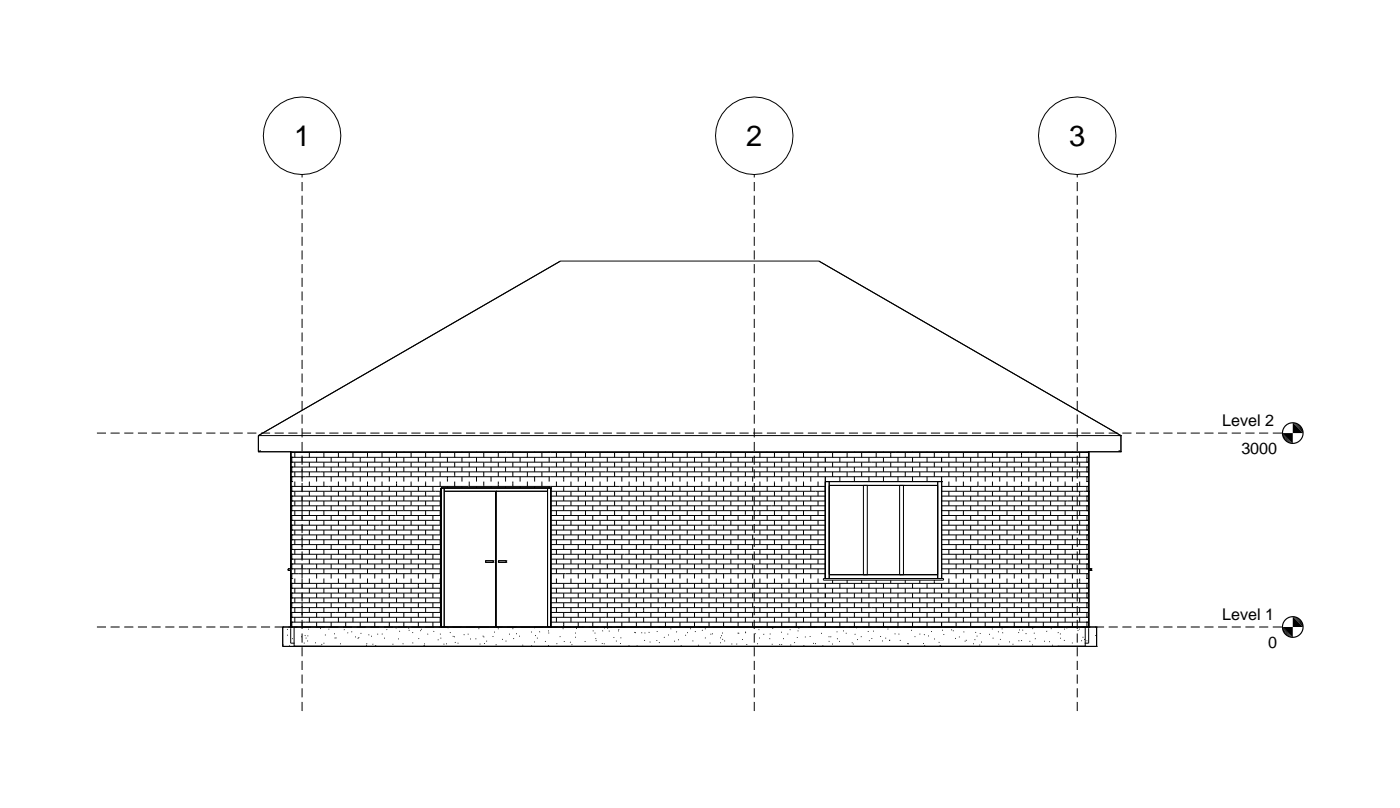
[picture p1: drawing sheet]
<svg xmlns="http://www.w3.org/2000/svg" width="217mm" height="125mm" viewBox="0 0 217 125" stroke-linecap="round" stroke-linejoin="round" font-family="sans-serif">
<defs><g id="words">
<g font-size="4.5">
<text x="45.5" y="22.6">1</text>
<text x="115.5" y="22.6">2</text>
<text x="165.5" y="22.6">3</text>
</g>
<g font-size="2.5">
<text x="189.2" y="65.9">Level 2</text>
<text x="192.2" y="70.2">3000</text>
<text x="189.2" y="95.9">Level 1</text>
<text x="196.3" y="100.2">0</text>
</g>
</g></defs>
<g fill="none" stroke="#000" stroke-width=".15">
<path d="M40 67.4h.1M40 69.9h.1M40 67.4l46.8-27h40l46.7 27M40 67.4h133.5M40 67.4v2.5M40 69.9h133.5M40.3 69.7l-.3 .2M45 76h.1M45 69.9v29.6h.6M45 74.5h.4M45 76h23.3M45 75.2h82.8"/>
<path d="M45 73.7h123.5M45 71.5h123.5M45 70h123.5M45 79.7h23.3M45 79h23.3M45 78.2h23.3M45 77.5h23.3M45 76.7h23.3M45 73h123.5M45 72.2h123.5M45 70.7h123.5M45.2 69.9v.1"/>
<path d="M45.2 70.7v.8M45.2 72.2v.8M45.2 73.7v.8M45.2 75.2v.8M45.2 76.7v.8M45.2 78.2v.8M45.2 79.7v.8M45.6 70v.7M45.6 71.5v.7M45.6 73v.7M45.6 74.5v.7M45.6 76v.7"/>
<path d="M45.6 77.5v.7M45.6 79v.7M46.8 69.9v.1M46.8 70.7v.8M46.8 72.2v.8M46.8 73.7v.8M46.8 75.2v.8M46.8 76.7v.8M46.8 78.2v.8M46.8 79.7v.8M47.9 70v.7M47.9 71.5v.7"/>
<path d="M47.9 73v.7M47.9 74.5v.7M47.9 76v.7M47.9 77.5v.7M47.9 79v.7M49 69.9v.1M49 70.7v.8M49 72.2v.8M49 73.7v.8M49 75.2v.8M49 76.7v.8M49 78.2v.8"/>
<path d="M49 79.7v.8M50.1 70v.7M50.1 71.5v.7M50.1 73v.7M50.1 74.5v.7M50.1 76v.7M50.1 77.5v.7M50.1 79v.7M51.3 69.9v.1M51.3 70.7v.8M51.3 72.2v.8M51.3 73.7v.8"/>
<path d="M51.3 75.2v.8M51.3 76.7v.8M51.3 78.2v.8M51.3 79.7v.8M52.4 70v.7M52.4 71.5v.7M52.4 73v.7M52.4 74.5v.7M52.4 76v.7M52.4 77.5v.7M52.4 79v.7M53.5 69.9v.1"/>
<path d="M53.5 70.7v.8M53.5 72.2v.8M53.5 73.7v.8M53.5 75.2v.8M53.5 76.7v.8M53.5 78.2v.8M53.5 79.7v.8M54.6 70v.7M54.6 71.5v.7M54.6 73v.7M54.6 74.5v.7M54.6 76v.7"/>
<path d="M54.6 77.5v.7M54.6 79v.7M55.8 69.9v.1M55.8 70.7v.8M55.8 72.2v.8M55.8 73.7v.8M55.8 75.2v.8M55.8 76.7v.8M55.8 78.2v.8M55.8 79.7v.8M56.9 70v.7M56.9 71.5v.7"/>
<path d="M56.9 73v.7M56.9 74.5v.7M56.9 76v.7M56.9 77.5v.7M56.9 79v.7M58 69.9v.1M58 70.7v.8M58 72.2v.8M58 73.7v.8M58 75.2v.8M58 76.7v.8M58 78.2v.8"/>
<path d="M58 79.7v.8M59.1 70v.7M59.1 71.5v.7M59.1 73v.7M59.1 74.5v.7M59.1 76v.7M59.1 77.5v.7M59.1 79v.7M60.3 69.9v.1M60.3 70.7v.8M60.3 72.2v.8M60.3 73.7v.8"/>
<path d="M60.3 75.2v.8M60.3 76.7v.8M60.3 78.2v.8M60.3 79.7v.8M61.4 70v.7M61.4 71.5v.7M61.4 73v.7M61.4 74.5v.7M61.4 76v.7M61.4 77.5v.7M61.4 79v.7M62.5 69.9v.1"/>
<path d="M62.5 70.7v.8M62.5 72.2v.8M62.5 73.7v.8M62.5 75.2v.8M62.5 76.7v.8M62.5 78.2v.8M62.5 79.7v.8M63.6 70v.7M63.6 71.5v.7M63.6 73v.7M63.6 74.5v.7M63.6 76v.7"/>
<path d="M63.6 77.5v.7M63.6 79v.7M64.8 69.9v.1M64.8 70.7v.8M64.8 72.2v.8M64.8 73.7v.8M64.8 75.2v.8M64.8 76.7v.8M64.8 78.2v.8M64.8 79.7v.8M65.9 70v.7M65.9 71.5v.7"/>
<path d="M65.9 73v.7M65.9 74.5v.7M65.9 76v.7M65.9 77.5v.7M65.9 79v.7M67 69.9v.1M67 70.7v.8M67 72.2v.8M67 73.7v.8M67 75.2v.8M67 76.7v.8M67 78.2v.8"/>
<path d="M67 79.7v.8M68.1 70v.7M68.1 71.5v.7M68.1 73v.7M68.1 74.5v.7M68.1 76v.7M68.1 77.5v.7M68.1 79v.7M68.3 75.5h.1M68.3 75.5v21.5M68.3 75.5h17M68.8 76h16"/>
<path d="M68.8 75.5v21.5M69.3 69.9v.1M69.3 70.7v.8M69.3 72.2v.8M69.3 73.7v.8M69.3 75.2v.3M70.4 70v.7M70.4 71.5v.7M70.4 73v.7M70.4 74.5v.7M71.5 69.9v.1M71.5 70.7v.8"/>
<path d="M71.5 72.2v.8M71.5 73.7v.8M71.5 75.2v.3M72.6 70v.7M72.6 71.5v.7M72.6 73v.7M72.6 74.5v.7M73.8 69.9v.1M73.8 70.7v.8M73.8 72.2v.8M73.8 73.7v.8M73.8 75.2v.3"/>
<path d="M74.9 70v.7M74.9 71.5v.7M74.9 73v.7M74.9 74.5v.7M76 69.9v.1M76 70.7v.8M76 72.2v.8M76 73.7v.8M76 75.2v.3M76.7 76h.1M76.7 76v21M76.8 76h.1"/>
<path d="M76.8 76v21M77.1 70v.7M77.1 71.5v.7M77.1 73v.7M77.1 74.5v.7M78.3 69.9v.1M78.3 70.7v.8M78.3 72.2v.8M78.3 73.7v.8M78.3 75.2v.3M79.4 70v.7M79.4 71.5v.7"/>
<path d="M79.4 73v.7M79.4 74.5v.7M80.5 69.9v.1M80.5 70.7v.8M80.5 72.2v.8M80.5 73.7v.8M80.5 75.2v.3M81.6 70v.7M81.6 71.5v.7M81.6 73v.7M81.6 74.5v.7M82.8 69.9v.1"/>
<path d="M82.8 70.7v.8M82.8 72.2v.8M82.8 73.7v.8M82.8 75.2v.3M83.9 70v.7M83.9 71.5v.7M83.9 73v.7M83.9 74.5v.7M84.8 75.5v21.5M85 69.9v.1M85 70.7v.8M85 72.2v.8"/>
<path d="M85 73.7v.8M85 75.2v.3M85.3 75.5h.1M85.3 75.5v21.5M85.3 76h42.5M85.3 79.7h42.5M85.3 79h42.5M85.3 78.2h42.5M85.3 77.5h42.5M85.3 76.7h42.5M86.1 70v.7M86.1 71.5v.7"/>
<path d="M86.1 73v.7M86.1 74.5v.7M86.1 76v.7M86.1 77.5v.7M86.1 79v.7M87.3 69.9v.1M87.3 70.7v.8M87.3 72.2v.8M87.3 73.7v.8M87.3 75.2v.8M87.3 76.7v.8M87.3 78.2v.8"/>
<path d="M87.3 79.7v.8M88.4 70v.7M88.4 71.5v.7M88.4 73v.7M88.4 74.5v.7M88.4 76v.7M88.4 77.5v.7M88.4 79v.7M89.5 69.9v.1M89.5 70.7v.8M89.5 72.2v.8M89.5 73.7v.8"/>
<path d="M89.5 75.2v.8M89.5 76.7v.8M89.5 78.2v.8M89.5 79.7v.8M90.6 70v.7M90.6 71.5v.7M90.6 73v.7M90.6 74.5v.7M90.6 76v.7M90.6 77.5v.7M90.6 79v.7M91.8 69.9v.1"/>
<path d="M91.8 70.7v.8M91.8 72.2v.8M91.8 73.7v.8M91.8 75.2v.8M91.8 76.7v.8M91.8 78.2v.8M91.8 79.7v.8M92.9 70v.7M92.9 71.5v.7M92.9 73v.7M92.9 74.5v.7M92.9 76v.7"/>
<path d="M92.9 77.5v.7M92.9 79v.7M94 69.9v.1M94 70.7v.8M94 72.2v.8M94 73.7v.8M94 75.2v.8M94 76.7v.8M94 78.2v.8M94 79.7v.8M95.1 70v.7M95.1 71.5v.7"/>
<path d="M95.1 73v.7M95.1 74.5v.7M95.1 76v.7M95.1 77.5v.7M95.1 79v.7M96.3 69.9v.1M96.3 70.7v.8M96.3 72.2v.8M96.3 73.7v.8M96.3 75.2v.8M96.3 76.7v.8M96.3 78.2v.8"/>
<path d="M96.3 79.7v.8M97.4 70v.7M97.4 71.5v.7M97.4 73v.7M97.4 74.5v.7M97.4 76v.7M97.4 77.5v.7M97.4 79v.7M98.5 69.9v.1M98.5 70.7v.8M98.5 72.2v.8M98.5 73.7v.8"/>
<path d="M98.5 75.2v.8M98.5 76.7v.8M98.5 78.2v.8M98.5 79.7v.8M99.6 70v.7M99.6 71.5v.7M99.6 73v.7M99.6 74.5v.7M99.6 76v.7M99.6 77.5v.7M99.6 79v.7M100.8 69.9v.1"/>
<path d="M100.8 70.7v.8M100.8 72.2v.8M100.8 73.7v.8M100.8 75.2v.8M100.8 76.7v.8M100.8 78.2v.8M100.8 79.7v.8M101.9 70v.7M101.9 71.5v.7M101.9 73v.7M101.9 74.5v.7M101.9 76v.7"/>
<path d="M101.9 77.5v.7M101.9 79v.7M103 69.9v.1M103 70.7v.8M103 72.2v.8M103 73.7v.8M103 75.2v.8M103 76.7v.8M103 78.2v.8M103 79.7v.8M104.1 70v.7M104.1 71.5v.7"/>
<path d="M104.1 73v.7M104.1 74.5v.7M104.1 76v.7M104.1 77.5v.7M104.1 79v.7M105.3 69.9v.1M105.3 70.7v.8M105.3 72.2v.8M105.3 73.7v.8M105.3 75.2v.8M105.3 76.7v.8M105.3 78.2v.8"/>
<path d="M105.3 79.7v.8M106.4 70v.7M106.4 71.5v.7M106.4 73v.7M106.4 74.5v.7M106.4 76v.7M106.4 77.5v.7M106.4 79v.7M107.5 69.9v.1M107.5 70.7v.8M107.5 72.2v.8M107.5 73.7v.8"/>
<path d="M107.5 75.2v.8M107.5 76.7v.8M107.5 78.2v.8M107.5 79.7v.8M108.6 70v.7M108.6 71.5v.7M108.6 73v.7M108.6 74.5v.7M108.6 76v.7M108.6 77.5v.7M108.6 79v.7M109.8 69.9v.1"/>
<path d="M109.8 70.7v.8M109.8 72.2v.8M109.8 73.7v.8M109.8 75.2v.8M109.8 76.7v.8M109.8 78.2v.8M109.8 79.7v.8M110.9 70v.7M110.9 71.5v.7M110.9 73v.7M110.9 74.5v.7M110.9 76v.7"/>
<path d="M110.9 77.5v.7M110.9 79v.7M112 69.8v.2M112 70.7v.8M112 72.2v.8M112 73.7v.8M112 75.2v.8M112 76.7v.8M112 78.2v.8M112 79.7v.8M113.1 70v.7M113.1 71.5v.7"/>
<path d="M113.1 73v.7M113.1 74.5v.7M113.1 76v.7M113.1 77.5v.7M113.1 79v.7M114.3 69.9v.1M114.3 70.7v.8M114.3 72.2v.8M114.3 73.7v.8M114.3 75.2v.8M114.3 76.7v.8M114.3 78.2v.8"/>
<path d="M114.3 79.7v.8M115.4 70v.7M115.4 71.5v.7M115.4 73v.7M115.4 74.5v.7M115.4 76v.7M115.4 77.5v.7M115.4 79v.7M116.5 69.9v.1M116.5 70.7v.8M116.5 72.2v.8M116.5 73.7v.8"/>
<path d="M116.5 75.2v.8M116.5 76.7v.8M116.5 78.2v.8M116.5 79.7v.8M117.6 70v.7M117.6 71.5v.7M117.6 73v.7M117.6 74.5v.7M117.6 76v.7M117.6 77.5v.7M117.6 79v.7M118.8 69.9v.1"/>
<path d="M118.8 70.7v.8M118.8 72.2v.8M118.8 73.7v.8M118.8 75.2v.8M118.8 76.7v.8M118.8 78.2v.8M118.8 79.7v.8M119.9 70v.7M119.9 71.5v.7M119.9 73v.7M119.9 74.5v.7M119.9 76v.7"/>
<path d="M119.9 77.5v.7M119.9 79v.7M121 69.9v.1M121 70.7v.8M121 72.2v.8M121 73.7v.8M121 75.2v.8M121 76.7v.8M121 78.2v.8M121 79.7v.8M122.1 70v.7M122.1 71.5v.7"/>
<path d="M122.1 73v.7M122.1 74.5v.7M122.1 76v.7M122.1 77.5v.7M122.1 79v.7M123.3 69.9v.1M123.3 70.7v.8M123.3 72.2v.8M123.3 73.7v.8M123.3 75.2v.8M123.3 76.7v.8M123.3 78.2v.8"/>
<path d="M123.3 79.7v.8M124.4 70v.7M124.4 71.5v.7M124.4 73v.7M124.4 74.5v.7M124.4 76v.7M124.4 77.5v.7M124.4 79v.7M125.5 69.9v.1M125.5 70.7v.8M125.5 72.2v.8M125.5 73.7v.8"/>
<path d="M125.5 75.2v.8M125.5 76.7v.8M125.5 78.2v.8M125.5 79.7v.8M126.6 70v.7M126.6 71.5v.7M126.6 73v.7M126.6 74.5v.7M126.6 76v.7M126.6 77.5v.7M126.6 79v.7M127.8 74.5h.1"/>
<path d="M127.8 74.5h18M127.8 69.9v.1M127.8 70.7v.8M127.8 72.2v.8M127.8 73.7v15.8M128.4 74.5v15M128.4 75.1h16.8M128.9 70v.7M128.9 71.5v.7M128.9 73v.7M130 69.9v.1M130 70.7v.8"/>
<path d="M130 72.2v.8M130 73.7v.8M131.1 70v.7M131.1 71.5v.7M131.1 73v.7M132.3 69.9v.1M132.3 70.7v.8M132.3 72.2v.8M132.3 73.7v.8M133.4 70v.7M133.4 71.5v.7M133.4 73v.7"/>
<path d="M133.7 75.1h.1M133.7 75.1v13.8M134.3 75.1h.1M134.3 75.1v13.8M134.5 69.9v.1M134.5 70.7v.8M134.5 72.2v.8M134.5 73.7v.8M135.6 70v.7M135.6 71.5v.7M135.6 73v.7M136.8 69.9v.1"/>
<path d="M136.8 70.7v.8M136.8 72.2v.8M136.8 73.7v.8M137.9 70v.7M137.9 71.5v.7M137.9 73v.7M139 69.9v.1M139 70.7v.8M139 72.2v.8M139 73.7v.8M139.3 75.1h.1M139.3 75.1v13.8"/>
<path d="M139.9 75.1h.1M139.9 75.1v13.8M140.1 70v.7M140.1 71.5v.7M140.1 73v.7M141.3 69.9v.1M141.3 70.7v.8M141.3 72.2v.8M141.3 73.7v.8M142.4 70v.7M142.4 71.5v.7M142.4 73v.7"/>
<path d="M143.5 69.9v.1M143.5 70.7v.8M143.5 72.2v.8M143.5 73.7v.8M144.6 70v.7M144.6 71.5v.7M144.6 73v.7M145.2 74.5v15M145.8 74.5h.1M145.8 69.9v.1M145.8 70.7v.8M145.8 72.2v.8"/>
<path d="M145.8 73.7v15.8M145.8 76h22.7M145.8 75.2h22.7M145.8 79.7h22.7M145.8 79h22.7M145.8 78.2h22.7M145.8 77.5h22.7M145.8 76.7h22.7M146.9 70v.7M146.9 71.5v.7M146.9 73v.7M146.9 74.5v.7"/>
<path d="M146.9 76v.7M146.9 77.5v.7M146.9 79v.7M148 69.9v.1M148 70.7v.8M148 72.2v.8M148 73.7v.8M148 75.2v.8M148 76.7v.8M148 78.2v.8M148 79.7v.8M149.1 70v.7"/>
<path d="M149.1 71.5v.7M149.1 73v.7M149.1 74.5v.7M149.1 76v.7M149.1 77.5v.7M149.1 79v.7M150.3 69.9v.1M150.3 70.7v.8M150.3 72.2v.8M150.3 73.7v.8M150.3 75.2v.8M150.3 76.7v.8"/>
<path d="M150.3 78.2v.8M150.3 79.7v.8M151.4 70v.7M151.4 71.5v.7M151.4 73v.7M151.4 74.5v.7M151.4 76v.7M151.4 77.5v.7M151.4 79v.7M152.5 69.9v.1M152.5 70.7v.8M152.5 72.2v.8"/>
<path d="M152.5 73.7v.8M152.5 75.2v.8M152.5 76.7v.8M152.5 78.2v.8M152.5 79.7v.8M153.6 70v.7M153.6 71.5v.7M153.6 73v.7M153.6 74.5v.7M153.6 76v.7M153.6 77.5v.7M153.6 79v.7"/>
<path d="M154.8 69.9v.1M154.8 70.7v.8M154.8 72.2v.8M154.8 73.7v.8M154.8 75.2v.8M154.8 76.7v.8M154.8 78.2v.8M154.8 79.7v.8M155.9 70v.7M155.9 71.5v.7M155.9 73v.7M155.9 74.5v.7"/>
<path d="M155.9 76v.7M155.9 77.5v.7M155.9 79v.7M157 69.9v.1M157 70.7v.8M157 72.2v.8M157 73.7v.8M157 75.2v.8M157 76.7v.8M157 78.2v.8M157 79.7v.8M158.1 70v.7"/>
<path d="M158.1 71.5v.7M158.1 73v.7M158.1 74.5v.7M158.1 76v.7M158.1 77.5v.7M158.1 79v.7M159.3 69.9v.1M159.3 70.7v.8M159.3 72.2v.8M159.3 73.7v.8M159.3 75.2v.8M159.3 76.7v.8"/>
<path d="M159.3 78.2v.8M159.3 79.7v.8M160.4 70v.7M160.4 71.5v.7M160.4 73v.7M160.4 74.5v.7M160.4 76v.7M160.4 77.5v.7M160.4 79v.7M161.5 69.9v.1M161.5 70.7v.8M161.5 72.2v.8"/>
<path d="M161.5 73.7v.8M161.5 75.2v.8M161.5 76.7v.8M161.5 78.2v.8M161.5 79.7v.8M162.6 70v.7M162.6 71.5v.7M162.6 73v.7M162.6 74.5v.7M162.6 76v.7M162.6 77.5v.7M162.6 79v.7"/>
<path d="M163.8 69.9v.1M163.8 70.7v.8M163.8 72.2v.8M163.8 73.7v.8M163.8 75.2v.8M163.8 76.7v.8M163.8 78.2v.8M163.8 79.7v.8M164.9 70v.7M164.9 71.5v.7M164.9 73v.7M164.9 74.5v.7"/>
<path d="M164.9 76v.7M164.9 77.5v.7M164.9 79v.7M166 69.9v.1M166 70.7v.8M166 72.2v.8M166 73.7v.8M166 75.2v.8M166 76.7v.8M166 78.2v.8M166 79.7v.8M167.1 70v.7"/>
<path d="M167.1 71.5v.7M167.1 73v.7M167.1 74.5v.7M167.1 76v.7M167.1 77.5v.7M167.1 79v.7M168.2 74.5h.3M168.3 69.9v.1M168.3 70.7v.8M168.3 72.2v.8M168.3 73.7v.8M168.3 75.2v.8"/>
<path d="M168.3 76.7v.8M168.3 78.2v.8M168.3 79.7v.8M168.5 76h.1M168.5 69.9v29.6h-.6M173.2 69.7l.3 .2M173.5 67.4h.1M173.5 69.9h.1M173.5 67.4v2.5M43.8 97h.1M43.8 97h126M43.8 97v3"/>
<path d="M43.8 99.8h.1M44.4 97.4h.1M44.5 98.3h.1M44.6 88h.1M44.6 88.3h.1M44.6 88.3h.4M44.6 88v.3M44.6 88h23.7M44.7 99.9h.2M45 97h.1M45 88h.1M45 89.5h.4"/>
<path d="M45 96.3h23.3M45 95.5h23.3M45 94.8h23.3M45 94h23.3M45 92.5h23.3M45 90.3h23.3M45 88.8h23.3M45 93.3h23.3M45 91.8h23.3M45 91h23.3M45 87.3h23.3M45 86.5h23.3"/>
<path d="M45 85.8h23.3M45 85h23.3M45 84.3h23.3M45 83.5h23.3M45 82.8h23.3M45 82h23.3M45 81.3h23.3M45 80.5h23.3M45.2 81.3v.7M45.2 82.8v.7M45.2 84.3v.7M45.2 85.8v.7"/>
<path d="M45.2 87.3v.7M45.2 88.8v.7M45.2 90.3v.7M45.2 91.8v.7M45.2 93.3v.7M45.2 94.8v.7M45.2 96.3v.7M45.2 98.8h.1M45.5 97v3M45.6 80.5v.8M45.6 82v.8M45.6 83.5v.8"/>
<path d="M45.6 85v.8M45.6 86.5v.8M45.6 88v.8M45.6 89.5v.8M45.6 91v.8M45.6 92.5v.8M45.6 94v.8M45.6 95.5v.8M46.6 98.5h.1M46.8 81.3v.7M46.8 82.8v.7M46.8 84.3v.7"/>
<path d="M46.8 85.8v.7M46.8 87.3v.7M46.8 88.8v.7M46.8 90.3v.7M46.8 91.8v.7M46.8 93.3v.7M46.8 94.8v.7M46.8 96.3v.7M47 99.5h.2M47.2 98.3h.1M47.3 98.7h.1M47.6 99.2h.1"/>
<path d="M47.6 98.4h.1M47.7 97.3h.1M47.9 80.5v.8M47.9 82v.8M47.9 83.5v.8M47.9 85v.8M47.9 86.5v.8M47.9 88v.8M47.9 89.5v.8M47.9 91v.8M47.9 92.5v.8M47.9 94v.8"/>
<path d="M47.9 95.5v.8M48.8 99.4h.1M49 81.3v.7M49 82.8v.7M49 84.3v.7M49 85.8v.7M49 87.3v.7M49 88.8v.7M49 90.3v.7M49 91.8v.7M49 93.3v.7M49 94.8v.7"/>
<path d="M49 96.3v.7M49.6 97.2h.1M49.8 99.7h.1M49.8 99.9v.1M50.1 99.5h.1M50.1 80.5v.8M50.1 82v.8M50.1 83.5v.8M50.1 85v.8M50.1 86.5v.8M50.1 88v.8M50.1 89.5v.8"/>
<path d="M50.1 91v.8M50.1 92.5v.8M50.1 94v.8M50.1 95.5v.8M50.3 98.2h.1M50.9 97.3h.1M51.3 81.3v.7M51.3 82.8v.7M51.3 84.3v.7M51.3 85.8v.7M51.3 87.3v.7M51.3 88.8v.7"/>
<path d="M51.3 90.3v.7M51.3 91.8v.7M51.3 93.3v.7M51.3 94.8v.7M51.3 96.3v.7M51.7 98.1h.2M51.8 98.7h.1M52 98.7h.1M52.4 80.5v.8M52.4 82v.8M52.4 83.5v.8M52.4 85v.8"/>
<path d="M52.4 86.5v.8M52.4 88v.8M52.4 89.5v.8M52.4 91v.8M52.4 92.5v.8M52.4 94v.8M52.4 95.5v.8M52.7 99.6h.1M53.2 97.4h.2M53.5 81.3v.7M53.5 82.8v.7M53.5 84.3v.7"/>
<path d="M53.5 85.8v.7M53.5 87.3v.7M53.5 88.8v.7M53.5 90.3v.7M53.5 91.8v.7M53.5 93.3v.7M53.5 94.8v.7M53.5 96.3v.7M53.8 97.9h.1M54.4 97.7h.1M54.6 80.5v.8M54.6 82v.8"/>
<path d="M54.6 83.5v.8M54.6 85v.8M54.6 86.5v.8M54.6 88v.8M54.6 89.5v.8M54.6 91v.8M54.6 92.5v.8M54.6 94v.8M54.6 95.5v.8M55 98.5h.1M55.4 98.8h.1M55.5 98.6h.1"/>
<path d="M55.8 81.3v.7M55.8 82.8v.7M55.8 84.3v.7M55.8 85.8v.7M55.8 87.3v.7M55.8 88.8v.7M55.8 90.3v.7M55.8 91.8v.7M55.8 93.3v.7M55.8 94.8v.7M55.8 96.3v.7M55.8 98h.1"/>
<path d="M56.7 99.8h.1M56.7 99.6h.1M56.9 80.5v.8M56.9 82v.8M56.9 83.5v.8M56.9 85v.8M56.9 86.5v.8M56.9 88v.8M56.9 89.5v.8M56.9 91v.8M56.9 92.5v.8M56.9 94v.8"/>
<path d="M56.9 95.5v.8M57 98.2h.2M57.5 98.4h.1M57.7 99.7h.1M58 81.3v.7M58 82.8v.7M58 84.3v.7M58 85.8v.7M58 87.3v.7M58 88.8v.7M58 90.3v.7M58 91.8v.7"/>
<path d="M58 93.3v.7M58 94.8v.7M58 96.3v.7M58.1 99.9h.1M58.4 98.1h.1M59.1 98.1h.1M59.1 80.5v.8M59.1 82v.8M59.1 83.5v.8M59.1 85v.8M59.1 86.5v.8M59.1 88v.8"/>
<path d="M59.1 89.5v.8M59.1 91v.8M59.1 92.5v.8M59.1 94v.8M59.1 95.5v.8M59.4 98.7h.2M59.8 97.4h.1M60.3 81.3v.7M60.3 82.8v.7M60.3 84.3v.7M60.3 85.8v.7M60.3 87.3v.7"/>
<path d="M60.3 88.8v.7M60.3 90.3v.7M60.3 91.8v.7M60.3 93.3v.7M60.3 94.8v.7M60.3 96.3v.7M60.8 99.7h.1M61.3 97.2h.1M61.4 80.5v.8M61.4 82v.8M61.4 83.5v.8M61.4 85v.8"/>
<path d="M61.4 86.5v.8M61.4 88v.8M61.4 89.5v.8M61.4 91v.8M61.4 92.5v.8M61.4 94v.8M61.4 95.5v.8M61.6 98.8h.2M61.8 97.7h.1M62.3 99.6h.2M62.5 81.3v.7M62.5 82.8v.7"/>
<path d="M62.5 84.3v.7M62.5 85.8v.7M62.5 87.3v.7M62.5 88.8v.7M62.5 90.3v.7M62.5 91.8v.7M62.5 93.3v.7M62.5 94.8v.7M62.5 96.3v.7M63.2 97.2h.1M63.3 97.5h.1M63.6 80.5v.8"/>
<path d="M63.6 82v.8M63.6 83.5v.8M63.6 85v.8M63.6 86.5v.8M63.6 88v.8M63.6 89.5v.8M63.6 91v.8M63.6 92.5v.8M63.6 94v.8M63.6 95.5v.8M63.8 97.9h.2M63.8 99.5h.2"/>
<path d="M64.8 81.3v.7M64.8 82.8v.7M64.8 84.3v.7M64.8 85.8v.7M64.8 87.3v.7M64.8 88.8v.7M64.8 90.3v.7M64.8 91.8v.7M64.8 93.3v.7M64.8 94.8v.7M64.8 96.3v.7M64.8 98.8h.1"/>
<path d="M65.1 97.6h.1M65.2 97.4h.1M65.6 99.9h.1M65.6 99.6h.2M65.9 80.5v.8M65.9 82v.8M65.9 83.5v.8M65.9 85v.8M65.9 86.5v.8M65.9 88v.8M65.9 89.5v.8M65.9 91v.8"/>
<path d="M65.9 92.5v.8M65.9 94v.8M65.9 95.5v.8M66.2 98.1h.1M67 81.3v.7M67 82.8v.7M67 84.3v.7M67 85.8v.7M67 87.3v.7M67 88.8v.7M67 90.3v.7M67 91.8v.7"/>
<path d="M67 93.3v.7M67 94.8v.7M67 96.3v.7M67.1 97.7h.1M67.8 99h.1M68.1 98.1h.1M68.1 80.5v.8M68.1 82v.8M68.1 83.5v.8M68.1 85v.8M68.1 86.5v.8M68.1 88v.8"/>
<path d="M68.1 89.5v.8M68.1 91v.8M68.1 92.5v.8M68.1 94v.8M68.1 95.5v.8M68.2 98.7h.1M68.3 97h.1M68.7 99.7h.1M68.8 97h.1M69 99.6h.2M69.3 97.1h.1M69.6 97.9h.2"/>
<path d="M70.1 98.5h.1M70.3 98.5h.1M70.4 99.4h.1M70.8 99.5h.2M71.8 98.2h.1M72.4 98.1h.1M72.8 98.9h.1M73.6 98.8h.1M74.1 97.3h.1M74.3 99.6h.1M74.7 98.4h.1M74.9 98.5h.1"/>
<path d="M75 99.5h.1M75.2 86.8h.1M75.2 87h.1M75.2 87h1.2M75.2 86.8v.2M75.2 86.8h1.2M75.3 99.2h.1M76.3 98.5h.1M76.4 86.8h.1M76.4 87h.1M76.4 86.8v.2M76.5 97.8h.1"/>
<path d="M76.7 97h.1M76.7 99.7h.2M76.8 97h.1M77.1 97.3h.1M77.2 86.8h.1M77.2 87h.1M77.2 87h1.2M77.2 86.8v.2M77.2 86.8h1.2M77.7 98.9h.2M78.3 99.2h.1M78.4 86.8h.1"/>
<path d="M78.4 87h.1M78.4 86.8v.2M78.8 98.1h.1M79.3 97.3h.2M79.5 98.8h.1M79.9 98h.1M80.4 98.4h.1M80.9 99.8h.1M82.2 97.8h.1M82.2 100h.2M82.7 99.3h.1M82.7 97.1h.1"/>
<path d="M82.8 98.3h.1M83.1 98.7h.1M83.5 97.7h.1M84.4 99.2h.1M84.8 97h.1M84.9 99.9h.1M84.9 97.6h.1M84.9 97.9h.1M85.3 97h.1M85.3 88h42.5M85.3 96.3h83.2M85.3 95.5h83.2"/>
<path d="M85.3 94.8h83.2M85.3 94h83.2M85.3 92.5h83.2M85.3 90.3h83.2M85.3 88.8h42.5M85.3 93.3h83.2M85.3 91.8h83.2M85.3 91h83.2M85.3 87.3h42.5M85.3 86.5h42.5M85.3 85.8h42.5M85.3 85h42.5"/>
<path d="M85.3 84.3h42.5M85.3 83.5h42.5M85.3 82.8h42.5M85.3 82h42.5M85.3 81.3h42.5M85.3 80.5h42.5M86.1 80.5v.8M86.1 82v.8M86.1 83.5v.8M86.1 85v.8M86.1 86.5v.8M86.1 88v.8"/>
<path d="M86.1 89.5v.8M86.1 91v.8M86.1 92.5v.8M86.1 94v.8M86.1 95.5v.8M86.1 99.6h.2M86.6 98.5h.2M87.1 97.3h.1M87.3 81.3v.7M87.3 82.8v.7M87.3 84.3v.7M87.3 85.8v.7"/>
<path d="M87.3 87.3v.7M87.3 88.8v.7M87.3 90.3v.7M87.3 91.8v.7M87.3 93.3v.7M87.3 94.8v.7M87.3 96.3v.7M87.3 99.2h.1M88.2 99.4h.2M88.4 80.5v.8M88.4 82v.8M88.4 83.5v.8"/>
<path d="M88.4 85v.8M88.4 86.5v.8M88.4 88v.8M88.4 89.5v.8M88.4 91v.8M88.4 92.5v.8M88.4 94v.8M88.4 95.5v.8M88.5 99.7h.1M89 97.9h.1M89 98.6h.2M89.2 97.2h.1"/>
<path d="M89.5 81.3v.7M89.5 82.8v.7M89.5 84.3v.7M89.5 85.8v.7M89.5 87.3v.7M89.5 88.8v.7M89.5 90.3v.7M89.5 91.8v.7M89.5 93.3v.7M89.5 94.8v.7M89.5 96.3v.7M90.1 97.1h.1"/>
<path d="M90.5 99.2h.1M90.6 80.5v.8M90.6 82v.8M90.6 83.5v.8M90.6 85v.8M90.6 86.5v.8M90.6 88v.8M90.6 89.5v.8M90.6 91v.8M90.6 92.5v.8M90.6 94v.8M90.6 95.5v.8"/>
<path d="M91.8 97.6h.1M91.8 81.3v.7M91.8 82.8v.7M91.8 84.3v.7M91.8 85.8v.7M91.8 87.3v.7M91.8 88.8v.7M91.8 90.3v.7M91.8 91.8v.7M91.8 93.3v.7M91.8 94.8v.7M91.8 96.3v.7"/>
<path d="M92.1 97.9h.1M92.2 98.8h.1M92.2 99.1h.2M92.9 80.5v.8M92.9 82v.8M92.9 83.5v.8M92.9 85v.8M92.9 86.5v.8M92.9 88v.8M92.9 89.5v.8M92.9 91v.8M92.9 92.5v.8"/>
<path d="M92.9 94v.8M92.9 95.5v.8M93.2 99.5h.1M93.2 97.6h.2M93.5 99.6h.1M93.5 97.1h.1M94 97.2h.1M94 81.3v.7M94 82.8v.7M94 84.3v.7M94 85.8v.7M94 87.3v.7"/>
<path d="M94 88.8v.7M94 90.3v.7M94 91.8v.7M94 93.3v.7M94 94.8v.7M94 96.3v.7M94.2 97.6h.2M95 98.6h.1M95.1 80.5v.8M95.1 82v.8M95.1 83.5v.8M95.1 85v.8"/>
<path d="M95.1 86.5v.8M95.1 88v.8M95.1 89.5v.8M95.1 91v.8M95.1 92.5v.8M95.1 94v.8M95.1 95.5v.8M95.3 99.2h.2M95.7 97.6h.1M95.7 97.4h.2M96 99.5h.1M96.1 98.7h.1"/>
<path d="M96.3 81.3v.7M96.3 82.8v.7M96.3 84.3v.7M96.3 85.8v.7M96.3 87.3v.7M96.3 88.8v.7M96.3 90.3v.7M96.3 91.8v.7M96.3 93.3v.7M96.3 94.8v.7M96.3 96.3v.7M97.3 100h.1"/>
<path d="M97.4 80.5v.8M97.4 82v.8M97.4 83.5v.8M97.4 85v.8M97.4 86.5v.8M97.4 88v.8M97.4 89.5v.8M97.4 91v.8M97.4 92.5v.8M97.4 94v.8M97.4 95.5v.8M98.2 97.8h.1"/>
<path d="M98.3 97.9h.1M98.5 81.3v.7M98.5 82.8v.7M98.5 84.3v.7M98.5 85.8v.7M98.5 87.3v.7M98.5 88.8v.7M98.5 90.3v.7M98.5 91.8v.7M98.5 93.3v.7M98.5 94.8v.7M98.5 96.3v.7"/>
<path d="M98.6 100h.1M99.3 97.9h.1M99.6 80.5v.8M99.6 82v.8M99.6 83.5v.8M99.6 85v.8M99.6 86.5v.8M99.6 88v.8M99.6 89.5v.8M99.6 91v.8M99.6 92.5v.8M99.6 94v.8"/>
<path d="M99.6 95.5v.8M99.7 99.1h.2M99.8 97.9h.1M100.4 97.8h.1M100.6 99.3h.1M100.8 81.3v.7M100.8 82.8v.7M100.8 84.3v.7M100.8 85.8v.7M100.8 87.3v.7M100.8 88.8v.7M100.8 90.3v.7"/>
<path d="M100.8 91.8v.7M100.8 93.3v.7M100.8 94.8v.7M100.8 96.3v.7M101.6 99.1h.1M101.7 97.7h.1M101.9 80.5v.8M101.9 82v.8M101.9 83.5v.8M101.9 85v.8M101.9 86.5v.8M101.9 88v.8"/>
<path d="M101.9 89.5v.8M101.9 91v.8M101.9 92.5v.8M101.9 94v.8M101.9 95.5v.8M102 99.4h.1M102.8 98.6h.1M103 81.3v.7M103 82.8v.7M103 84.3v.7M103 85.8v.7M103 87.3v.7"/>
<path d="M103 88.8v.7M103 90.3v.7M103 91.8v.7M103 93.3v.7M103 94.8v.7M103 96.3v.7M103.4 98.2h.2M103.8 97.3h.1M104.1 80.5v.8M104.1 82v.8M104.1 83.5v.8M104.1 85v.8"/>
<path d="M104.1 86.5v.8M104.1 88v.8M104.1 89.5v.8M104.1 91v.8M104.1 92.5v.8M104.1 94v.8M104.1 95.5v.8M104.3 99.2h.2M104.7 97.8h.1M105 99h.1M105.3 81.3v.7M105.3 82.8v.7"/>
<path d="M105.3 84.3v.7M105.3 85.8v.7M105.3 87.3v.7M105.3 88.8v.7M105.3 90.3v.7M105.3 91.8v.7M105.3 93.3v.7M105.3 94.8v.7M105.3 96.3v.7M105.4 99.9h.1M106.1 98.3h.1M106.4 97.9h.1"/>
<path d="M106.4 80.5v.8M106.4 82v.8M106.4 83.5v.8M106.4 85v.8M106.4 86.5v.8M106.4 88v.8M106.4 89.5v.8M106.4 91v.8M106.4 92.5v.8M106.4 94v.8M106.4 95.5v.8M106.8 97.3h.2"/>
<path d="M107.2 99.1h.1M107.5 81.3v.7M107.5 82.8v.7M107.5 84.3v.7M107.5 85.8v.7M107.5 87.3v.7M107.5 88.8v.7M107.5 90.3v.7M107.5 91.8v.7M107.5 93.3v.7M107.5 94.8v.7M107.5 96.3v.7"/>
<path d="M107.6 97.7h.1M108.1 99.8h.1M108.6 80.5v.8M108.6 82v.8M108.6 83.5v.8M108.6 85v.8M108.6 86.5v.8M108.6 88v.8M108.6 89.5v.8M108.6 91v.8M108.6 92.5v.8M108.6 94v.8"/>
<path d="M108.6 95.5v.8M108.7 97.5h.1M109.1 97.3h.1M109.1 98.7h.1M109.8 81.3v.7M109.8 82.8v.7M109.8 84.3v.7M109.8 85.8v.7M109.8 87.3v.7M109.8 88.8v.7M109.8 90.3v.7M109.8 91.8v.7"/>
<path d="M109.8 93.3v.7M109.8 94.8v.7M109.8 96.3v.7M109.9 99.5h.1M110 98.1h.1M110.2 98.1h.2M110.9 80.5v.8M110.9 82v.8M110.9 83.5v.8M110.9 85v.8M110.9 86.5v.8M110.9 88v.8"/>
<path d="M110.9 89.5v.8M110.9 91v.8M110.9 92.5v.8M110.9 94v.8M110.9 95.5v.8M111.5 98.7h.1M111.5 99.4h.1M111.6 98.3h.2M111.8 97.9h.1M111.8 98.9h.1M112 81.3v.7M112 82.8v.7"/>
<path d="M112 84.3v.7M112 85.8v.7M112 87.3v.7M112 88.8v.7M112 90.3v.7M112 91.8v.7M112 93.3v.7M112 94.8v.7M112 96.3v.7M112.1 99.2h.1M113.1 80.5v.8M113.1 82v.8"/>
<path d="M113.1 83.5v.8M113.1 85v.8M113.1 86.5v.8M113.1 88v.8M113.1 89.5v.8M113.1 91v.8M113.1 92.5v.8M113.1 94v.8M113.1 95.5v.8M113.2 99.6h.2M114 99.6h.1M114.2 97.9l.2 .1"/>
<path d="M114.3 81.3v.7M114.3 82.8v.7M114.3 84.3v.7M114.3 85.8v.7M114.3 87.3v.7M114.3 88.8v.7M114.3 90.3v.7M114.3 91.8v.7M114.3 93.3v.7M114.3 94.8v.7M114.3 96.3v.7M114.9 98.9h.1"/>
<path d="M115.3 97.8h.2M115.4 97.9h.1M115.4 80.5v.8M115.4 82v.8M115.4 83.5v.8M115.4 85v.8M115.4 86.5v.8M115.4 88v.8M115.4 89.5v.8M115.4 91v.8M115.4 92.5v.8M115.4 94v.8"/>
<path d="M115.4 95.5v.8M115.6 99.7h.1M116.5 81.3v.7M116.5 82.8v.7M116.5 84.3v.7M116.5 85.8v.7M116.5 87.3v.7M116.5 88.8v.7M116.5 90.3v.7M116.5 91.8v.7M116.5 93.3v.7M116.5 94.8v.7"/>
<path d="M116.5 96.3v.7M116.9 98h.1M117.2 99.6h.1M117.4 97.4h.1M117.5 98.7h.1M117.6 80.5v.8M117.6 82v.8M117.6 83.5v.8M117.6 85v.8M117.6 86.5v.8M117.6 88v.8M117.6 89.5v.8"/>
<path d="M117.6 91v.8M117.6 92.5v.8M117.6 94v.8M117.6 95.5v.8M118.2 98.1h.1M118.8 81.3v.7M118.8 82.8v.7M118.8 84.3v.7M118.8 85.8v.7M118.8 87.3v.7M118.8 88.8v.7M118.8 90.3v.7"/>
<path d="M118.8 91.8v.7M118.8 93.3v.7M118.8 94.8v.7M118.8 96.3v.7M119.1 98.8h.1M119.2 98.1h.1M119.5 99.7h.1M119.6 97.2h.1M119.9 80.5v.8M119.9 82v.8M119.9 83.5v.8M119.9 85v.8"/>
<path d="M119.9 86.5v.8M119.9 88v.8M119.9 89.5v.8M119.9 91v.8M119.9 92.5v.8M119.9 94v.8M119.9 95.5v.8M120.6 99.7h.2M120.9 97.8h.2M121 99.7h.1M121 81.3v.7M121 82.8v.7"/>
<path d="M121 84.3v.7M121 85.8v.7M121 87.3v.7M121 88.8v.7M121 90.3v.7M121 91.8v.7M121 93.3v.7M121 94.8v.7M121 96.3v.7M121.2 98.8h.1M121.9 98.1h.1M122.1 80.5v.8"/>
<path d="M122.1 82v.8M122.1 83.5v.8M122.1 85v.8M122.1 86.5v.8M122.1 88v.8M122.1 89.5v.8M122.1 91v.8M122.1 92.5v.8M122.1 94v.8M122.1 95.5v.8M122.3 97.4h.1M122.4 99.8h.1"/>
<path d="M123 99.4h.1M123.3 81.3v.7M123.3 82.8v.7M123.3 84.3v.7M123.3 85.8v.7M123.3 87.3v.7M123.3 88.8v.7M123.3 90.3v.7M123.3 91.8v.7M123.3 93.3v.7M123.3 94.8v.7M123.3 96.3v.7"/>
<path d="M123.4 98.6h.1M123.5 97.6h.1M123.6 97.2h.1M124.4 99.9h.1M124.4 80.5v.8M124.4 82v.8M124.4 83.5v.8M124.4 85v.8M124.4 86.5v.8M124.4 88v.8M124.4 89.5v.8M124.4 91v.8"/>
<path d="M124.4 92.5v.8M124.4 94v.8M124.4 95.5v.8M124.6 98.5h.1M125.4 98.5h.1M125.5 81.3v.7M125.5 82.8v.7M125.5 84.3v.7M125.5 85.8v.7M125.5 87.3v.7M125.5 88.8v.7M125.5 90.3v.7"/>
<path d="M125.5 91.8v.7M125.5 93.3v.7M125.5 94.8v.7M125.5 96.3v.7M125.9 99.5h.1M126 97h.1M126.2 99.6h.1M126.6 80.5v.8M126.6 82v.8M126.6 83.5v.8M126.6 85v.8M126.6 86.5v.8"/>
<path d="M126.6 88v.8M126.6 89.5v.8M126.6 91v.8M126.6 92.5v.8M126.6 94v.8M126.6 95.5v.8M127.1 98h.1M127.3 99.9h.1M127.5 89.5h18.6v.3h-18.6zM127.8 89.5h.1M127.8 90.3v.7M127.8 91.8v.7"/>
<path d="M127.8 93.3v.7M127.8 94.8v.7M127.8 96.3v.7M128.3 98.5h.1M128.3 99.2h.1M128.4 88.9h16.8M128.6 98.5h.1M128.8 99.6h.1M128.9 89.5v.1M128.9 89.8v.5M128.9 91v.8M128.9 92.5v.8"/>
<path d="M128.9 94v.8M128.9 95.5v.8M129.5 97.7h.1M129.6 98.8h.1M129.9 99.2h.1M130 90.3v.7M130 91.8v.7M130 93.3v.7M130 94.8v.7M130 96.3v.7M130.5 97.6h.1M130.9 98h.2"/>
<path d="M131.1 89.5v.1M131.1 89.8v.5M131.1 91v.8M131.1 92.5v.8M131.1 94v.8M131.1 95.5v.8M131.9 99.4h.1M132 99.6h.2M132.3 90.3v.7M132.3 91.8v.7M132.3 93.3v.7M132.3 94.8v.7"/>
<path d="M132.3 96.3v.7M132.3 98.1h.1M132.5 97.1h.2M132.7 98.9h.1M133.3 98.5h.1M133.4 89.5v.1M133.4 89.8v.5M133.4 91v.8M133.4 92.5v.8M133.4 94v.8M133.4 95.5v.8M133.7 88.9h.1"/>
<path d="M134.3 88.9h.1M134.3 97.7h.2M134.5 99.1h.1M134.5 90.3v.7M134.5 91.8v.7M134.5 93.3v.7M134.5 94.8v.7M134.5 96.3v.7M134.9 98.8h.1M135.2 97.6h.1M135.6 89.5v.1M135.6 89.8v.5"/>
<path d="M135.6 91v.8M135.6 92.5v.8M135.6 94v.8M135.6 95.5v.8M136.3 98.5h.1M136.5 99.2h.2M136.8 90.3v.7M136.8 91.8v.7M136.8 93.3v.7M136.8 94.8v.7M136.8 96.3v.7M136.8 97h.1"/>
<path d="M137.1 98.7h.1M137.4 97.3h.1M137.8 99.1h-.2M137.9 89.5v.1M137.9 89.8v.5M137.9 91v.8M137.9 92.5v.8M137.9 94v.8M137.9 95.5v.8M138.5 98.1h.1M138.8 97.1h.1M139 90.3v.7"/>
<path d="M139 91.8v.7M139 93.3v.7M139 94.8v.7M139 96.3v.7M139.1 98.1h.1M139.3 88.9h.1M139.3 99.1h.1M139.9 88.9h.1M140.1 89.5v.1M140.1 89.8v.5M140.1 91v.8M140.1 92.5v.8"/>
<path d="M140.1 94v.8M140.1 95.5v.8M140.4 99.6h.1M140.6 99.6h.1M141.1 97.5h.1M141.3 90.3v.7M141.3 91.8v.7M141.3 93.3v.7M141.3 94.8v.7M141.3 96.3v.7M141.6 98.5h.1M142.3 98.1h.2"/>
<path d="M142.4 89.5v.1M142.4 89.8v.5M142.4 91v.8M142.4 92.5v.8M142.4 94v.8M142.4 95.5v.8M142.9 99.6h.1M143 98.2h.1M143.1 99.9h.1M143.5 90.3v.7M143.5 91.8v.7M143.5 93.3v.7"/>
<path d="M143.5 94.8v.7M143.5 96.3v.7M143.7 98.4h.1M144.2 97.7h.1M144.6 98.8h.1M144.6 89.5v.1M144.6 89.7v.6M144.6 91v.8M144.6 92.5v.8M144.6 94v.8M144.6 95.5v.8M145.3 99.4h.1"/>
<path d="M145.5 99.9h.1M145.8 89.5h.1M145.8 90.3v.7M145.8 91.8v.7M145.8 93.3v.7M145.8 94.8v.7M145.8 96.3v.7M145.8 88h23.1M145.8 88.8h22.7M145.8 87.3h22.7M145.8 86.5h22.7M145.8 85.8h22.7"/>
<path d="M145.8 85h22.7M145.8 84.3h22.7M145.8 83.5h22.7M145.8 82.8h22.7M145.8 82h22.7M145.8 81.3h22.7M145.8 80.5h22.7M145.9 97.5h.1M146.1 98.2h.1M146.9 80.5v.8M146.9 82v.8M146.9 83.5v.8"/>
<path d="M146.9 85v.8M146.9 86.5v.8M146.9 88v.8M146.9 89.5v.8M146.9 91v.8M146.9 92.5v.8M146.9 94v.8M146.9 95.5v.8M147.3 97.4h.1M147.5 97.6h.1M147.9 98.8h.1M148 81.3v.7"/>
<path d="M148 82.8v.7M148 84.3v.7M148 85.8v.7M148 87.3v.7M148 88.8v.7M148 90.3v.7M148 91.8v.7M148 93.3v.7M148 94.8v.7M148 96.3v.7M148.4 98.5h.2M149.1 80.5v.8"/>
<path d="M149.1 82v.8M149.1 83.5v.8M149.1 85v.8M149.1 86.5v.8M149.1 88v.8M149.1 89.5v.8M149.1 91v.8M149.1 92.5v.8M149.1 94v.8M149.1 95.5v.8M149.2 97.8h.1M149.3 99.2h.2"/>
<path d="M149.5 99.1h.1M150.3 81.3v.7M150.3 82.8v.7M150.3 84.3v.7M150.3 85.8v.7M150.3 87.3v.7M150.3 88.8v.7M150.3 90.3v.7M150.3 91.8v.7M150.3 93.3v.7M150.3 94.8v.7M150.3 96.3v.7"/>
<path d="M150.7 99.6h.1M150.9 98.9h.1M151 97.8h.1M151.2 98.4h.1M151.4 80.5v.8M151.4 82v.8M151.4 83.5v.8M151.4 85v.8M151.4 86.5v.8M151.4 88v.8M151.4 89.5v.8M151.4 91v.8"/>
<path d="M151.4 92.5v.8M151.4 94v.8M151.4 95.5v.8M151.6 99.8h.1M151.7 98h.1M151.9 99.3h.1M152.5 81.3v.7M152.5 82.8v.7M152.5 84.3v.7M152.5 85.8v.7M152.5 87.3v.7M152.5 88.8v.7"/>
<path d="M152.5 90.3v.7M152.5 91.8v.7M152.5 93.3v.7M152.5 94.8v.7M152.5 96.3v.7M153.1 98.1h.2M153.6 97.3h.1M153.6 80.5v.8M153.6 82v.8M153.6 83.5v.8M153.6 85v.8M153.6 86.5v.8"/>
<path d="M153.6 88v.8M153.6 89.5v.8M153.6 91v.8M153.6 92.5v.8M153.6 94v.8M153.6 95.5v.8M153.7 98.7h.1M154.5 97.7h.1M154.6 99.7h.1M154.8 81.3v.7M154.8 82.8v.7M154.8 84.3v.7"/>
<path d="M154.8 85.8v.7M154.8 87.3v.7M154.8 88.8v.7M154.8 90.3v.7M154.8 91.8v.7M154.8 93.3v.7M154.8 94.8v.7M154.8 96.3v.7M154.8 98.9h.1M155.1 97.3h.1M155.2 97.9h.1M155.9 80.5v.8"/>
<path d="M155.9 82v.8M155.9 83.5v.8M155.9 85v.8M155.9 86.5v.8M155.9 88v.8M155.9 89.5v.8M155.9 91v.8M155.9 92.5v.8M155.9 94v.8M155.9 95.5v.8M156.2 99.3h.1M156.8 99.7h.1"/>
<path d="M157 81.3v.7M157 82.8v.7M157 84.3v.7M157 85.8v.7M157 87.3v.7M157 88.8v.7M157 90.3v.7M157 91.8v.7M157 93.3v.7M157 94.8v.7M157 96.3v.7M157.6 97.9h.2"/>
<path d="M157.7 99.1h.1M157.8 97.4h.1M158.1 99.1h.1M158.1 80.5v.8M158.1 82v.8M158.1 83.5v.8M158.1 85v.8M158.1 86.5v.8M158.1 88v.8M158.1 89.5v.8M158.1 91v.8M158.1 92.5v.8"/>
<path d="M158.1 94v.8M158.1 95.5v.8M158.3 97.5h.1M158.8 98h.1M159.3 81.3v.7M159.3 82.8v.7M159.3 84.3v.7M159.3 85.8v.7M159.3 87.3v.7M159.3 88.8v.7M159.3 90.3v.7M159.3 91.8v.7"/>
<path d="M159.3 93.3v.7M159.3 94.8v.7M159.3 96.3v.7M159.4 99.2h.1M159.8 99.8h.1M159.8 97.2h.1M160 98h.2M160.2 98.8h.1M160.4 80.5v.8M160.4 82v.8M160.4 83.5v.8M160.4 85v.8"/>
<path d="M160.4 86.5v.8M160.4 88v.8M160.4 89.5v.8M160.4 91v.8M160.4 92.5v.8M160.4 94v.8M160.4 95.5v.8M161.5 81.3v.7M161.5 82.8v.7M161.5 84.3v.7M161.5 85.8v.7M161.5 87.3v.7"/>
<path d="M161.5 88.8v.7M161.5 90.3v.7M161.5 91.8v.7M161.5 93.3v.7M161.5 94.8v.7M161.5 96.3v.7M161.7 99.2h.1M162 97.7h.1M162.4 99.3h.1M162.6 80.5v.8M162.6 82v.8M162.6 83.5v.8"/>
<path d="M162.6 85v.8M162.6 86.5v.8M162.6 88v.8M162.6 89.5v.8M162.6 91v.8M162.6 92.5v.8M162.6 94v.8M162.6 95.5v.8M162.7 97.3h.1M162.9 99.8h.1M163.8 97.9h.1M163.8 81.3v.7"/>
<path d="M163.8 82.8v.7M163.8 84.3v.7M163.8 85.8v.7M163.8 87.3v.7M163.8 88.8v.7M163.8 90.3v.7M163.8 91.8v.7M163.8 93.3v.7M163.8 94.8v.7M163.8 96.3v.7M163.8 99.9v.1M164.1 98.1h.1"/>
<path d="M164.1 98.7h.2M164.7 99.1h.1M164.8 97.3h.1M164.9 80.5v.8M164.9 82v.8M164.9 83.5v.8M164.9 85v.8M164.9 86.5v.8M164.9 88v.8M164.9 89.5v.8M164.9 91v.8M164.9 92.5v.8"/>
<path d="M164.9 94v.8M164.9 95.5v.8M165.1 97.1h.1M165.9 99.5h.2M166 81.3v.7M166 82.8v.7M166 84.3v.7M166 85.8v.7M166 87.3v.7M166 88.8v.7M166 90.3v.7M166 91.8v.7"/>
<path d="M166 93.3v.7M166 94.8v.7M166 96.3v.7M166.8 97.5h.1M167.1 97.3h.1M167.1 80.5v.8M167.1 82v.8M167.1 83.5v.8M167.1 85v.8M167.1 86.5v.8M167.1 88v.8M167.1 89.5v.8"/>
<path d="M167.1 91v.8M167.1 92.5v.8M167.1 94v.8M167.1 95.5v.8M167.4 99.1h.1M167.6 98.6h.1M167.7 97.1h.2M167.8 98.9h.1M168 97v3M168.2 89.5h.3M168.2 99.1h.1M168.3 81.3v.7"/>
<path d="M168.3 82.8v.7M168.3 84.3v.7M168.3 85.8v.7M168.3 87.3v.7M168.3 88.8v.7M168.3 90.3v.7M168.3 91.8v.7M168.3 93.3v.7M168.3 94.8v.7M168.3 96.3v.7M168.5 97h.1M168.5 88h.1"/>
<path d="M168.5 88.3h.4M168.9 88.3h.1M168.9 88h.1M168.9 88v.3M169.6 98.3h.1M169.8 97h.1M169.8 97v3M43.8 100h.1M43.8 100h126M45.5 100h.1M49.8 100h.1M163.8 100h.1"/>
<path d="M168 100h.1M169.8 100h.1"/>
<circle cx="46.8" cy="21" r="6"/>
<circle cx="116.8" cy="21" r="6"/>
<circle cx="166.8" cy="21" r="6"/>
</g>
<path d="M15 67h183.5M15 97h183.5M46.8 110v-83M116.8 110v-83M166.8 110v-83" fill="none" stroke="#000" stroke-width=".15" stroke-dasharray="1.4 .7" stroke-linecap="butt"/>
<g fill="none" stroke="#000" stroke-width=".18">
<circle cx="200.1" cy="67" r="1.6"/>
<circle cx="200.1" cy="97" r="1.6"/>
</g>
<g fill="#000">
<path d="M199.5 68.5l.6 .1zM200.1 65.4l1.6 1.6h-1.6zM200.1 65.4l1.6 1.3v.3zM200.1 65.4l1.5 1 .1 .3zM200.1 65.4l1.4 .7 .1 .3zM200.1 65.4l1.2 .5 .2 .2zM200.1 65.4l.9 .3 .3 .2zM200.1 65.4l.9 .3zM198.5 67h1.6v1.6zM198.5 67l1.6 1.6-1.5-1.3zM198.6 67.3l1.5 1.3-1.4-1zM198.7 67.6l1.4 1-1.3-.7z"/>
<path d="M198.8 67.9l1.3 .7-1.1-.5zM199 68.1l1.1 .5-.9-.3zM199.2 68.3l.9 .3zM200.1 65.4l.6 .1zM199.5 98.5l.6 .1zM200.1 95.4l1.6 1.6h-1.6zM200.1 95.4l1.6 1.3v.3zM200.1 95.4l1.5 1 .1 .3zM200.1 95.4l1.4 .7 .1 .3zM200.1 95.4l1.2 .5 .2 .2zM200.1 95.4l.9 .3 .3 .2zM200.1 95.4l.9 .3z"/>
<path d="M198.5 97h1.6v1.6zM198.5 97l1.6 1.6-1.5-1.3zM198.6 97.3l1.5 1.3-1.4-1zM198.7 97.6l1.4 1-1.3-.7zM198.8 97.9l1.3 .7-1.1-.5zM199 98.1l1.1 .5-.9-.3zM199.2 98.3l.9 .3zM200.1 95.4l.6 .1z"/>
</g>
<use href="#words"/>
</svg>
